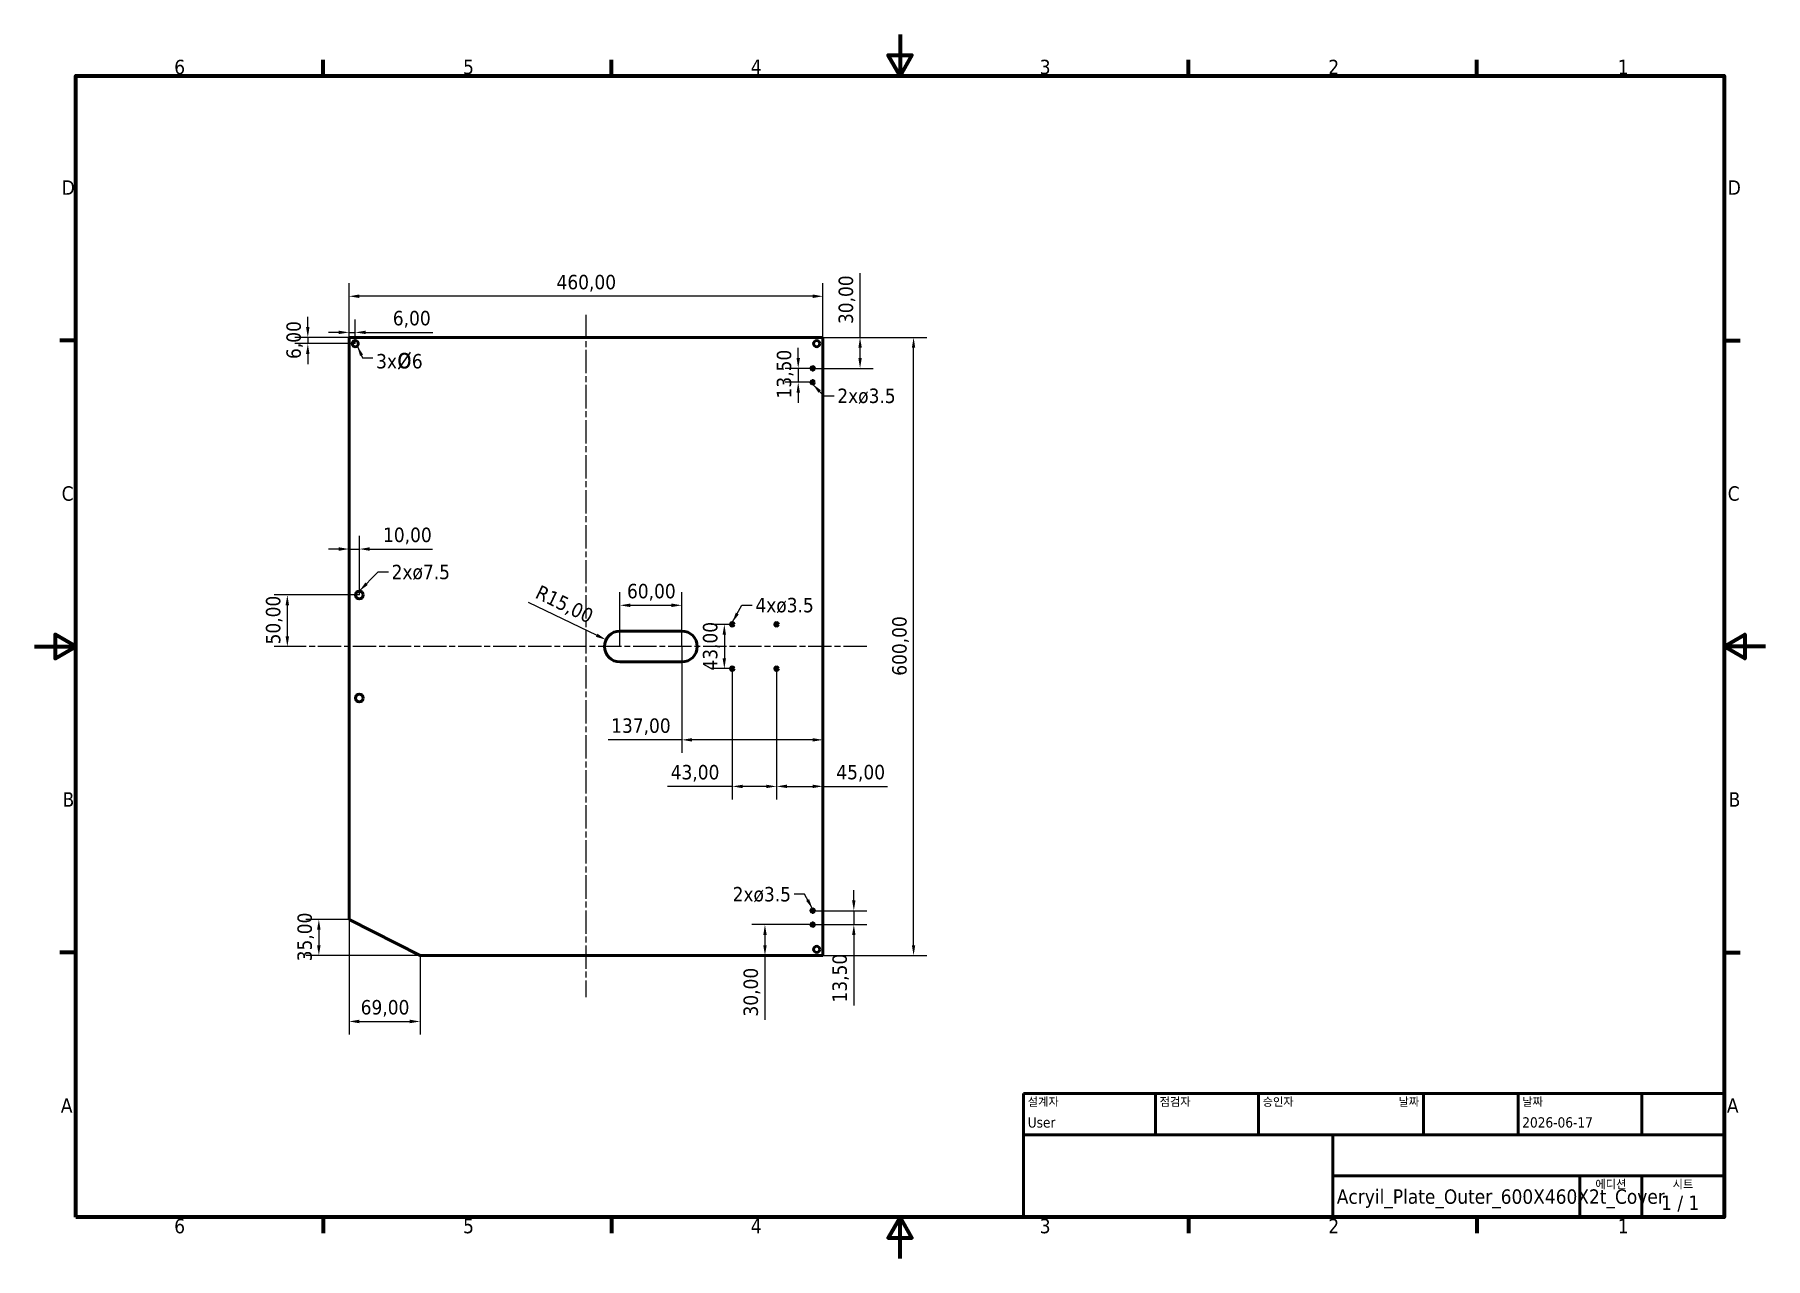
# Model space of a CAD drawing. Header units: millimetres. Extents: x 0 to 1680, y 0 to 1188.
import ezdxf
from ezdxf.enums import TextEntityAlignment as Align

# ---------------------------------------------------------------- set-up
doc = ezdxf.new("R2010")
doc.units = ezdxf.units.MM
doc.header["$LTSCALE"] = 4
doc.linetypes.add('CHAIN', pattern=[0.3543, 0.2362, -0.0295, 0.0591, -0.0295])
doc.linetypes.add('연속', pattern=[0])
for name, color, linetype, lineweight in [('경계(ISO)', 7, '연속', 70), ('기호(ISO)', 7, '연속', 25), ('외형선(ISO)', 7, '연속', 50), ('제목(ISO)', 7, '연속', 50), ('중심선(ISO)', 7, '연속', 25), ('치수(ISO)', 7, '연속', 25)]:
    doc.layers.add(name, color=color, linetype=linetype, lineweight=lineweight)
doc.styles.add('주 텍스트 (ISO)', font='tahoma.ttf')
doc.styles.add('텍스트 스타일39', font='tahoma.ttf')
doc.styles.add('텍스트 스타일41', font='tahoma.ttf')
doc.dimstyles.new('기본값 (ISO)', dxfattribs={"dimscale": 4, "dimtxt": 3.5, "dimasz": 2.5, "dimexe": 3.175, "dimexo": 0, "dimgap": 0.762, "dimtad": 1, "dimzin": 0, "dimtxsty": '주 텍스트 (ISO)', "dimcen": 0.09, "dimdle": 10, "dimclrd": 256, "dimclre": 256, "dimclrt": 256, "dimazin": 0, "dimtfac": 1.001486, "dimtmove": 0, "dimatfit": 3, "dimfxl": 0, "dimtolj": 1, "dimtzin": 0, "dimlwd": -1, "dimlwe": -1, "dimarcsym": 0})
doc.dimstyles.new('기본값 - 방법 1b (ISO)$7', dxfattribs={"dimscale": 4, "dimtxt": 3.5, "dimasz": 2.5, "dimexe": 3.175, "dimexo": 0, "dimgap": 0.762, "dimtad": 1, "dimtoh": 1, "dimtxsty": '주 텍스트 (ISO)', "dimcen": 0.09, "dimdle": 10, "dimclrd": 256, "dimclre": 256, "dimclrt": 256, "dimazin": 2, "dimtfac": 1, "dimtmove": 0, "dimatfit": 3, "dimfxl": 0, "dimtolj": 1, "dimlwd": -1, "dimlwe": -1, "dimarcsym": 0})

msp = doc.modelspace()

# ---------------------------------------------------------------- texts
at = {"layer": '기호(ISO)', "char_height": 14, "style": '주 텍스트 (ISO)'}
for s, insert, width, attachment_point in [('\\fTahoma|b0|i0;{\\H14.0000;3x}\\fTahoma|b0|i0;{\\H20.0000;ø}\\fTahoma|b0|i0;{\\H14.0000;6}', (331.458, 862.703), 45.4684, 7), ('\\fTahoma|b0|i0;4xø3.5', (699.655, 641.192), 57.32739, 1)]:
    msp.add_mtext(s, dxfattribs=dict(at, insert=insert, width=width, attachment_point=attachment_point))
at = {"layer": '기호(ISO)', "char_height": 14, "width": 57.32739, "line_spacing_factor": 1.714286, "style": '주 텍스트 (ISO)'}
for s, insert, attachment_point in [('\\fTahoma|b0|i0;2xø3.5\\P', (779.112, 844.388), 1), ('\\fTahoma|b0|i0;2xø7.5\\P', (346.513, 673.361), 1), ('\\fTahoma|b0|i0;2xø3.5\\P', (734.18, 360.557), 3)]:
    msp.add_mtext(s, dxfattribs=dict(at, insert=insert, attachment_point=attachment_point))

# ---------------------------------------------------------------- blocks, each defined once
blk = doc.blocks.new('경계 기본 경계')
at = {"layer": '경계(ISO)'}
for p, q in [((70, 287), (70, 290.9)), ((140, 287), (140, 290.9)), ((280, 287), (280, 290.9)), ((350, 287), (350, 290.9)), ((10, 222.75), (6.1, 222.75)), ((410, 222.75), (413.9, 222.75)), ((10, 74.25), (6.1, 74.25)), ((410, 74.25), (413.9, 74.25)), ((70, 10), (70, 6.1)), ((140, 10), (140, 6.1)), ((280, 10), (280, 6.1)), ((350, 10), (350, 6.1))]:
    blk.add_line(p, q, dxfattribs=at)
at = {"layer": '경계(ISO)', "flags": 128}
for points in [[(210, 297), (210, 287), (207.11, 292), (212.89, 292), (210, 287)], [(10, 10), (10, 287), (410, 287), (410, 10), (10, 10)], [(0, 148.5), (10, 148.5), (5, 151.39), (5, 145.61), (10, 148.5)], [(420, 148.5), (410, 148.5), (415, 151.39), (415, 145.61), (410, 148.5)], [(210, 0), (210, 10), (207.11, 5), (212.89, 5), (210, 10)]]:
    blk.add_lwpolyline(points, dxfattribs=at)
at = {"layer": '경계(ISO)', "char_height": 3.5, "attachment_point": 7, "style": '주 텍스트 (ISO)'}
for s, insert in [('6', (33.88, 287.33)), ('5', (103.98, 287.33)), ('4', (173.78, 287.4)), ('3', (243.91, 287.33)), ('2', (313.94, 287.4)), ('1', (384.21, 287.4)), ('D', (6.57, 258.13)), ('D', (410.87, 258.13)), ('C', (6.56, 183.81)), ('C', (410.86, 183.81)), ('B', (6.78, 109.63)), ('B', (411.08, 109.63)), ('A', (6.36, 35.38)), ('A', (410.66, 35.38)), ('6', (33.88, 6.03)), ('5', (103.98, 6.03)), ('4', (173.78, 6.1)), ('3', (243.91, 6.03)), ('2', (313.94, 6.1)), ('1', (384.21, 6.1))]:
    blk.add_mtext(s, dxfattribs=dict(at, insert=insert))
blk = doc.blocks.new('제목 블록 ISO')
at = {"layer": '제목(ISO)'}
for p, q in [((270.07, 130), (100.07, 130)), ((100.07, 130), (100.07, 100)), ((132.07, 120), (132.07, 130)), ((157.07, 120), (157.07, 130)), ((197.07, 120), (197.07, 130)), ((220.07, 120), (220.07, 130)), ((250.07, 120), (250.07, 130)), ((270.07, 100), (270.07, 130)), ((100.07, 120), (270.07, 120)), ((175.07, 120), (175.07, 100)), ((270.07, 110), (175.07, 110)), ((235.07, 100), (235.07, 110)), ((250.07, 100), (250.07, 110)), ((100.07, 100), (270.07, 100))]:
    blk.add_line(p, q, dxfattribs=at)
at = {"layer": '제목(ISO)', "style": '텍스트 스타일41'}
for s, p in [('설계자', (101.07, 129)), ('점검자', (133.07, 129)), ('승인자', (158.07, 129)), ('날짜', (221.07, 129))]:
    blk.add_text(s, height=2, dxfattribs=at).set_placement(p, align=Align.TOP_LEFT)
blk.add_text('날짜', height=2, dxfattribs=at).set_placement((196.07, 129), align=Align.TOP_RIGHT)
for s, p in [('에디션', (242.57, 109)), ('시트', (260.07, 109))]:
    blk.add_text(s, height=2, dxfattribs=at).set_placement(p, align=Align.TOP_CENTER)
at = {"layer": '제목(ISO)', "style": '주 텍스트 (ISO)'}
blk.add_text('1 / 1 ', height=3.5, dxfattribs=at).set_placement((260.07, 103.5), align=Align.MIDDLE_CENTER)
at = {"layer": '제목(ISO)', "style": '텍스트 스타일39'}
for tag, p in [('작성자', (101.07, 121)), ('점검자', (133.07, 121)), ('엔지니어링_승인자', (158.07, 121)), ('작성_날짜', (221.07, 121))]:
    blk.add_attdef(tag, text='', height=2.5, dxfattribs=at).set_placement(p, align=Align.BOTTOM_LEFT)
blk.add_attdef('엔지니어링_승인_날짜', text='', height=2.5, dxfattribs=at).set_placement((196.07, 121), align=Align.BOTTOM_RIGHT)
at = {"layer": '제목(ISO)', "style": '주 텍스트 (ISO)'}
for tag, p in [('제목', (222.57, 115)), ('회사', (137.41, 109.96)), ('리비전_번호', (242.57, 103.5))]:
    blk.add_attdef(tag, text='', height=3.5, dxfattribs=at).set_placement(p, align=Align.MIDDLE_CENTER)
blk.add_attdef('부품_번호', text='', height=3.5, dxfattribs=at).set_placement((176.07, 105), align=Align.MIDDLE_LEFT)
blk = doc.blocks.new('*D7')
at = {"layer": 'Defpoints', "color": 0, "transparency": 16777216}
for p in [(305.2, 934), (305.2, 894), (765.2, 894)]:
    blk.add_point(p, dxfattribs=at)
at = {"layer": '치수(ISO)', "transparency": 16777216}
for p, q in [((305.2, 894), (305.2, 946.7)), ((765.2, 894), (765.2, 946.7)), ((755.2, 934), (315.2, 934))]:
    blk.add_line(p, q, dxfattribs=at)
for points in [[(315.2, 935.7), (315.2, 932.3), (305.2, 934)], [(755.2, 935.7), (755.2, 932.3), (765.2, 934)]]:
    blk.add_solid(points, dxfattribs=at)
at = {"layer": '치수(ISO)', "transparency": 16777216, "insert": (506.6, 954.8), "char_height": 14, "attachment_point": 1, "style": '주 텍스트 (ISO)'}
blk.add_mtext('\\A1;460,00', dxfattribs=at)
blk = doc.blocks.new('*D8')
at = {"layer": 'Defpoints', "color": 0, "transparency": 16777216}
for p in [(765.2, 894), (853.2, 894), (765.2, 294)]:
    blk.add_point(p, dxfattribs=at)
at = {"layer": '치수(ISO)', "transparency": 16777216}
for p, q in [((765.2, 894), (865.9, 894)), ((853.2, 304), (853.2, 884)), ((765.2, 294), (865.9, 294))]:
    blk.add_line(p, q, dxfattribs=at)
for points in [[(851.5, 884), (854.8, 884), (853.2, 894)], [(851.5, 304), (854.8, 304), (853.2, 294)]]:
    blk.add_solid(points, dxfattribs=at)
at = {"layer": '치수(ISO)', "transparency": 16777216, "insert": (832.4, 565.6), "char_height": 14, "attachment_point": 1, "rotation": 90, "style": '주 텍스트 (ISO)'}
blk.add_mtext('\\A1;600,00', dxfattribs=at)
blk = doc.blocks.new('*D9')
at = {"layer": 'Defpoints', "color": 0, "transparency": 16777216}
for p in [(305.2, 329), (275.9, 294), (374.2, 294)]:
    blk.add_point(p, dxfattribs=at)
at = {"layer": '치수(ISO)', "transparency": 16777216}
for p, q in [((305.2, 329), (263.2, 329)), ((275.9, 319), (275.9, 304)), ((374.2, 294), (263.2, 294))]:
    blk.add_line(p, q, dxfattribs=at)
for points in [[(274.2, 319), (277.6, 319), (275.9, 329)], [(274.2, 304), (277.6, 304), (275.9, 294)]]:
    blk.add_solid(points, dxfattribs=at)
at = {"layer": '치수(ISO)', "transparency": 16777216, "insert": (255.1, 288.4), "char_height": 14, "attachment_point": 1, "rotation": 90, "style": '주 텍스트 (ISO)'}
blk.add_mtext('\\A1;\\fTahoma|b0|i0;35,00\\P', dxfattribs=at)
blk = doc.blocks.new('*D10')
at = {"layer": 'Defpoints', "color": 0, "transparency": 16777216}
for p in [(305.2, 329), (374.2, 294), (374.2, 230)]:
    blk.add_point(p, dxfattribs=at)
at = {"layer": '치수(ISO)', "transparency": 16777216}
for p, q in [((305.2, 329), (305.2, 217.3)), ((374.2, 294), (374.2, 217.3)), ((315.2, 230), (364.2, 230))]:
    blk.add_line(p, q, dxfattribs=at)
for points in [[(315.2, 231.7), (315.2, 228.3), (305.2, 230)], [(364.2, 231.7), (364.2, 228.3), (374.2, 230)]]:
    blk.add_solid(points, dxfattribs=at)
at = {"layer": '치수(ISO)', "transparency": 16777216, "insert": (316.5, 250.8), "char_height": 14, "attachment_point": 1, "style": '주 텍스트 (ISO)'}
blk.add_mtext('\\A1;69,00', dxfattribs=at)
blk = doc.blocks.new('*D11')
at = {"layer": 'Defpoints', "color": 0, "transparency": 16777216}
for p in [(677.2, 615.5), (669.5, 572.5), (677.2, 572.5)]:
    blk.add_point(p, dxfattribs=at)
at = {"layer": '치수(ISO)', "transparency": 16777216}
for p, q in [((677.2, 615.5), (656.8, 615.5)), ((669.5, 605.5), (669.5, 582.5)), ((677.2, 572.5), (656.8, 572.5))]:
    blk.add_line(p, q, dxfattribs=at)
for points in [[(667.8, 605.5), (671.1, 605.5), (669.5, 615.5)], [(667.8, 582.5), (671.1, 582.5), (669.5, 572.5)]]:
    blk.add_solid(points, dxfattribs=at)
at = {"layer": '치수(ISO)', "transparency": 16777216, "insert": (648.7, 570.6), "char_height": 14, "attachment_point": 1, "rotation": 90, "style": '주 텍스트 (ISO)'}
blk.add_mtext('\\A1;43,00', dxfattribs=at)
blk = doc.blocks.new('*D12')
at = {"layer": 'Defpoints', "color": 0, "transparency": 16777216}
for p in [(677.2, 572.5), (720.2, 572.5), (677.2, 458.2)]:
    blk.add_point(p, dxfattribs=at)
at = {"layer": '치수(ISO)', "transparency": 16777216}
for p, q in [((677.2, 572.5), (677.2, 445.5)), ((720.2, 572.5), (720.2, 445.5)), ((677.2, 458.2), (614.4, 458.2)), ((710.2, 458.2), (687.2, 458.2))]:
    blk.add_line(p, q, dxfattribs=at)
for points in [[(687.2, 459.8), (687.2, 456.5), (677.2, 458.2)], [(710.2, 459.8), (710.2, 456.5), (720.2, 458.2)]]:
    blk.add_solid(points, dxfattribs=at)
at = {"layer": '치수(ISO)', "transparency": 16777216, "insert": (617.4, 479), "char_height": 14, "attachment_point": 1, "style": '주 텍스트 (ISO)'}
blk.add_mtext('\\A1;43,00', dxfattribs=at)
blk = doc.blocks.new('*D13')
at = {"layer": 'Defpoints', "color": 0, "transparency": 16777216}
for p in [(628.2, 634), (568.2, 594), (628.2, 594)]:
    blk.add_point(p, dxfattribs=at)
at = {"layer": '치수(ISO)', "transparency": 16777216}
for p, q in [((568.2, 594), (568.2, 646.7)), ((628.2, 594), (628.2, 646.7)), ((578.2, 634), (618.2, 634))]:
    blk.add_line(p, q, dxfattribs=at)
for points in [[(578.2, 635.7), (578.2, 632.3), (568.2, 634)], [(618.2, 635.7), (618.2, 632.3), (628.2, 634)]]:
    blk.add_solid(points, dxfattribs=at)
at = {"layer": '치수(ISO)', "transparency": 16777216, "insert": (575, 654.8), "char_height": 14, "attachment_point": 1, "style": '주 텍스트 (ISO)'}
blk.add_mtext('\\A1;60,00', dxfattribs=at)
blk = doc.blocks.new('*D14')
at = {"layer": 'Defpoints', "color": 0, "transparency": 16777216}
for p in [(554.7, 600.5), (568.2, 594)]:
    blk.add_point(p, dxfattribs=at)
at = {"layer": '치수(ISO)', "transparency": 16777216}
blk.add_line((479.2, 636.9), (545.7, 604.9), dxfattribs=at)
blk.add_solid([(546.4, 606.4), (544.9, 603.4), (554.7, 600.5)], dxfattribs=at)
at = {"layer": '치수(ISO)', "transparency": 16777216, "insert": (491, 654.3), "char_height": 14, "attachment_point": 1, "rotation": 334.2621, "style": '주 텍스트 (ISO)'}
blk.add_mtext('\\A1;R15,00', dxfattribs=at)
blk = doc.blocks.new('*D15')
at = {"layer": 'Defpoints', "color": 0, "transparency": 16777216}
for p in [(305.2, 898.9), (305.2, 894), (311.2, 888)]:
    blk.add_point(p, dxfattribs=at)
at = {"layer": '치수(ISO)', "transparency": 16777216}
for p, q in [((305.2, 894), (305.2, 911.6)), ((311.2, 888), (311.2, 911.6)), ((295.2, 898.9), (285.2, 898.9)), ((305.2, 898.9), (311.2, 898.9)), ((321.2, 898.9), (386.5, 898.9))]:
    blk.add_line(p, q, dxfattribs=at)
for points in [[(295.2, 900.6), (295.2, 897.3), (305.2, 898.9)], [(321.2, 900.6), (321.2, 897.3), (311.2, 898.9)]]:
    blk.add_solid(points, dxfattribs=at)
at = {"layer": '치수(ISO)', "transparency": 16777216, "insert": (347.7, 919.8), "char_height": 14, "attachment_point": 1, "style": '주 텍스트 (ISO)'}
blk.add_mtext('\\A1;6,00', dxfattribs=at)
blk = doc.blocks.new('*D16')
at = {"layer": 'Defpoints', "color": 0, "transparency": 16777216}
for p in [(305.2, 894), (265.2, 888), (311.2, 888)]:
    blk.add_point(p, dxfattribs=at)
at = {"layer": '치수(ISO)', "transparency": 16777216}
for p, q in [((265.2, 904), (265.2, 914)), ((305.2, 894), (252.5, 894)), ((265.2, 894), (265.2, 888)), ((311.2, 888), (252.5, 888)), ((265.2, 878), (265.2, 868))]:
    blk.add_line(p, q, dxfattribs=at)
for points in [[(263.5, 904), (266.8, 904), (265.2, 894)], [(263.5, 878), (266.8, 878), (265.2, 888)]]:
    blk.add_solid(points, dxfattribs=at)
at = {"layer": '치수(ISO)', "transparency": 16777216, "insert": (244.4, 873.1), "char_height": 14, "attachment_point": 1, "rotation": 90, "style": '주 텍스트 (ISO)'}
blk.add_mtext('\\A1;6,00', dxfattribs=at)
blk = doc.blocks.new('*D17')
at = {"layer": 'Defpoints', "color": 0, "transparency": 16777216}
for p in [(720.2, 572.5), (765.2, 503.4), (720.2, 458.2)]:
    blk.add_point(p, dxfattribs=at)
at = {"layer": '치수(ISO)', "transparency": 16777216}
for p, q in [((720.2, 572.5), (720.2, 445.5)), ((730.2, 458.2), (755.2, 458.2)), ((765.2, 458.2), (828, 458.2))]:
    blk.add_line(p, q, dxfattribs=at)
for points in [[(730.2, 459.9), (730.2, 456.6), (720.2, 458.2)], [(755.2, 459.9), (755.2, 456.6), (765.2, 458.2)]]:
    blk.add_solid(points, dxfattribs=at)
at = {"layer": '치수(ISO)', "transparency": 16777216, "insert": (778.2, 479.1), "char_height": 14, "attachment_point": 1, "style": '주 텍스트 (ISO)'}
blk.add_mtext('\\A1;45,00', dxfattribs=at)
blk = doc.blocks.new('*D18')
at = {"layer": 'Defpoints', "color": 0, "transparency": 16777216}
for p in [(628.2, 594), (765.2, 503.4), (765.2, 503.4)]:
    blk.add_point(p, dxfattribs=at)
at = {"layer": '치수(ISO)', "transparency": 16777216}
for p, q in [((628.2, 594), (628.2, 490.7)), ((628.2, 503.4), (556.6, 503.4)), ((755.2, 503.4), (638.2, 503.4))]:
    blk.add_line(p, q, dxfattribs=at)
for points in [[(638.2, 505), (638.2, 501.7), (628.2, 503.4)], [(755.2, 505), (755.2, 501.7), (765.2, 503.4)]]:
    blk.add_solid(points, dxfattribs=at)
at = {"layer": '치수(ISO)', "transparency": 16777216, "insert": (559.6, 524.2), "char_height": 14, "attachment_point": 1, "style": '주 텍스트 (ISO)'}
blk.add_mtext('\\A1;137,00', dxfattribs=at)
blk = doc.blocks.new('*D19')
at = {"layer": 'Defpoints', "color": 0, "transparency": 16777216}
for p in [(315.2, 644), (245.3, 594), (252.8, 594)]:
    blk.add_point(p, dxfattribs=at)
at = {"layer": '치수(ISO)', "transparency": 16777216}
for p, q in [((315.2, 644), (232.6, 644)), ((245.3, 634), (245.3, 604)), ((252.8, 594), (232.6, 594))]:
    blk.add_line(p, q, dxfattribs=at)
for points in [[(243.6, 634), (247, 634), (245.3, 644)], [(243.6, 604), (247, 604), (245.3, 594)]]:
    blk.add_solid(points, dxfattribs=at)
at = {"layer": '치수(ISO)', "transparency": 16777216, "insert": (224.5, 596), "char_height": 14, "attachment_point": 1, "rotation": 90, "style": '주 텍스트 (ISO)'}
blk.add_mtext('\\A1;50,00', dxfattribs=at)
blk = doc.blocks.new('*D20')
at = {"layer": 'Defpoints', "color": 0, "transparency": 16777216}
for p in [(305.2, 679), (315.2, 688.6), (315.2, 644)]:
    blk.add_point(p, dxfattribs=at)
at = {"layer": '치수(ISO)', "transparency": 16777216}
for p, q in [((315.2, 644), (315.2, 701.3)), ((295.2, 688.6), (285.2, 688.6)), ((305.2, 688.6), (315.2, 688.6)), ((325.2, 688.6), (386.2, 688.6))]:
    blk.add_line(p, q, dxfattribs=at)
for points in [[(295.2, 690.3), (295.2, 686.9), (305.2, 688.6)], [(325.2, 690.3), (325.2, 686.9), (315.2, 688.6)]]:
    blk.add_solid(points, dxfattribs=at)
at = {"layer": '치수(ISO)', "transparency": 16777216, "insert": (338.2, 709.4), "char_height": 14, "attachment_point": 1, "style": '주 텍스트 (ISO)'}
blk.add_mtext('\\A1;10,00', dxfattribs=at)
blk = doc.blocks.new('*D21')
at = {"layer": 'Defpoints', "color": 0, "transparency": 16777216}
for p in [(755.2, 864), (741.2, 850.5), (755.2, 850.5)]:
    blk.add_point(p, dxfattribs=at)
at = {"layer": '치수(ISO)', "transparency": 16777216}
for p, q in [((741.2, 874), (741.2, 884)), ((755.2, 864), (728.5, 864)), ((741.2, 864), (741.2, 850.5)), ((755.2, 850.5), (728.5, 850.5)), ((741.2, 840.5), (741.2, 830.5))]:
    blk.add_line(p, q, dxfattribs=at)
for points in [[(739.6, 874), (742.9, 874), (741.2, 864)], [(739.6, 840.5), (742.9, 840.5), (741.2, 850.5)]]:
    blk.add_solid(points, dxfattribs=at)
at = {"layer": '치수(ISO)', "transparency": 16777216, "insert": (720.4, 834.8), "char_height": 14, "attachment_point": 1, "rotation": 90, "style": '주 텍스트 (ISO)'}
blk.add_mtext('\\A1;13,50', dxfattribs=at)
blk = doc.blocks.new('*D22')
at = {"layer": 'Defpoints', "color": 0, "transparency": 16777216}
for p in [(765.2, 894), (755.2, 864), (801.2, 864)]:
    blk.add_point(p, dxfattribs=at)
at = {"layer": '치수(ISO)', "transparency": 16777216}
for p, q in [((801.2, 894), (801.2, 956.3)), ((765.2, 894), (813.9, 894)), ((801.2, 874), (801.2, 884)), ((755.2, 864), (813.9, 864))]:
    blk.add_line(p, q, dxfattribs=at)
for points in [[(799.6, 884), (802.9, 884), (801.2, 894)], [(799.6, 874), (802.9, 874), (801.2, 864)]]:
    blk.add_solid(points, dxfattribs=at)
at = {"layer": '치수(ISO)', "transparency": 16777216, "insert": (780.4, 907), "char_height": 14, "attachment_point": 1, "rotation": 90, "style": '주 텍스트 (ISO)'}
blk.add_mtext('\\A1;30,00', dxfattribs=at)
blk = doc.blocks.new('*D23')
at = {"layer": 'Defpoints', "color": 0, "transparency": 16777216}
for p in [(755.2, 324), (708.9, 294), (741.3, 294)]:
    blk.add_point(p, dxfattribs=at)
at = {"layer": '치수(ISO)', "transparency": 16777216}
for p, q in [((755.2, 324), (696.2, 324)), ((708.9, 314), (708.9, 304)), ((708.9, 294), (708.9, 231.7))]:
    blk.add_line(p, q, dxfattribs=at)
for points in [[(707.3, 314), (710.6, 314), (708.9, 324)], [(707.3, 304), (710.6, 304), (708.9, 294)]]:
    blk.add_solid(points, dxfattribs=at)
at = {"layer": '치수(ISO)', "transparency": 16777216, "insert": (688.1, 234.8), "char_height": 14, "attachment_point": 1, "rotation": 90, "style": '주 텍스트 (ISO)'}
blk.add_mtext('\\A1;30,00', dxfattribs=at)
blk = doc.blocks.new('*D24')
at = {"layer": 'Defpoints', "color": 0, "transparency": 16777216}
for p in [(755.2, 337.5), (755.2, 324), (795.2, 324)]:
    blk.add_point(p, dxfattribs=at)
at = {"layer": '치수(ISO)', "transparency": 16777216}
for p, q in [((795.2, 347.5), (795.2, 357.5)), ((755.2, 337.5), (807.9, 337.5)), ((795.2, 337.5), (795.2, 324)), ((755.2, 324), (807.9, 324)), ((795.2, 314), (795.2, 245.4))]:
    blk.add_line(p, q, dxfattribs=at)
for points in [[(793.5, 347.5), (796.8, 347.5), (795.2, 337.5)], [(793.5, 314), (796.8, 314), (795.2, 324)]]:
    blk.add_solid(points, dxfattribs=at)
at = {"layer": '치수(ISO)', "transparency": 16777216, "insert": (774.4, 248.4), "char_height": 14, "attachment_point": 1, "rotation": 90, "style": '주 텍스트 (ISO)'}
blk.add_mtext('\\A1;13,50', dxfattribs=at)

# ---------------------------------------------------------------- dimensions: what is measured, and where the dimension line sits
at = {"layer": '치수(ISO)'}
for base, p1, p2, angle, override, picture, middle in [((305.174, 934), (765.174, 894), (305.174, 894), 180, {"dimgap": 0.762, "dimdec": 2, "dimtol": 0, "dimlim": 0, "dimtp": 0, "dimtm": 0, "dimtdec": 2, "dimtofl": 0, "dimatfit": 1}, '*D7', (535.174, 934)), ((801.249, 864), (765.174, 894), (755.174, 864), 90, {"dimgap": 0.762, "dimdec": 2, "dimtol": 0, "dimlim": 0, "dimtp": 0, "dimtm": 0, "dimtdec": 2, "dimtofl": 0, "dimatfit": 2}, '*D22', (801.249, 930.14)), ((265.174, 888), (305.174, 894), (311.174, 888), 90, {"dimgap": 0.762, "dimdec": 2, "dimtol": 0, "dimlim": 0, "dimtp": 0, "dimtm": 0, "dimtdec": 2, "dimtofl": 1, "dimatfit": 1}, '*D16', (265.174, 891)), ((305.174, 898.943), (311.174, 888), (305.174, 894), 180, {"dimgap": 0.762, "dimdec": 2, "dimtol": 0, "dimlim": 0, "dimtp": 0, "dimtm": 0, "dimtdec": 2, "dimtofl": 1, "dimatfit": 1}, '*D15', (365.599, 898.943)), ((853.174, 894), (765.174, 294), (765.174, 894), 90, {"dimgap": 0.762, "dimdec": 2, "dimtol": 0, "dimlim": 0, "dimtp": 0, "dimtm": 0, "dimtdec": 2, "dimtofl": 0, "dimatfit": 1}, '*D8', (853.174, 594)), ((741.245, 850.5), (755.174, 864), (755.174, 850.5), 90, {"dimgap": 0.762, "dimdec": 2, "dimtol": 0, "dimlim": 0, "dimtp": 0, "dimtm": 0, "dimtdec": 2, "dimtofl": 1, "dimatfit": 1}, '*D21', (741.245, 857.25)), ((315.174, 688.584), (305.174, 678.984), (315.174, 644), 180, {"dimgap": 0.762, "dimdec": 2, "dimse1": 1, "dimtol": 0, "dimlim": 0, "dimtp": 0, "dimtm": 0, "dimtdec": 2, "dimtofl": 1, "dimatfit": 1}, '*D20', (360.707, 688.584)), ((245.31, 594), (315.174, 644), (252.84, 594), 90, {"dimgap": 0.762, "dimdec": 2, "dimtol": 0, "dimlim": 0, "dimtp": 0, "dimtm": 0, "dimtdec": 2, "dimtofl": 0, "dimatfit": 1}, '*D19', (245.31, 619)), ((628.174, 634), (568.174, 594), (628.174, 594), 180, {"dimgap": 0.762, "dimdec": 2, "dimtol": 0, "dimlim": 0, "dimtp": 0, "dimtm": 0, "dimtdec": 2, "dimtofl": 0, "dimatfit": 1}, '*D13', (598.174, 634)), ((669.482, 572.5), (677.174, 615.5), (677.174, 572.5), 90, {"dimgap": 0.762, "dimdec": 2, "dimtol": 0, "dimlim": 0, "dimtp": 0, "dimtm": 0, "dimtdec": 2, "dimtofl": 0, "dimatfit": 1}, '*D11', (669.482, 594)), ((677.174, 458.152), (720.174, 572.5), (677.174, 572.5), 180, {"dimgap": 0.762, "dimdec": 2, "dimtol": 0, "dimlim": 0, "dimtp": 0, "dimtm": 0, "dimtdec": 2, "dimtofl": 0, "dimatfit": 2}, '*D12', (640.766, 458.152)), ((795.174, 324), (755.174, 337.5), (755.174, 324), 90, {"dimgap": 0.762, "dimdec": 2, "dimtol": 0, "dimlim": 0, "dimtp": 0, "dimtm": 0, "dimtdec": 2, "dimtofl": 1, "dimatfit": 1}, '*D24', (795.174, 270.906)), ((374.174, 230), (305.174, 329), (374.174, 294), 180, {"dimgap": 0.762, "dimdec": 2, "dimtol": 0, "dimlim": 0, "dimtp": 0, "dimtm": 0, "dimtdec": 2, "dimtofl": 0, "dimatfit": 1}, '*D10', (339.674, 230)), ((708.936, 294), (755.174, 324), (741.339, 294), 270, {"dimgap": 0.762, "dimdec": 2, "dimse2": 1, "dimtol": 0, "dimlim": 0, "dimtp": 0, "dimtm": 0, "dimtdec": 2, "dimtofl": 0, "dimatfit": 2}, '*D23', (708.936, 257.86))]:
    dim = msp.add_linear_dim(base=base, p1=p1, p2=p2, angle=angle, dimstyle='기본값 (ISO)', override=override, dxfattribs=at)
    dim.commit()
    dim.dimension.update_dxf_attribs({"geometry": picture, "text_midpoint": middle, "dimtype": 160})
dim = msp.add_radius_dim(center=(568.174, 594), mpoint=(554.662, 600.514), dimstyle='기본값 (ISO)', override={"dimgap": 0.762, "dimdec": 2, "dimlfac": 1, "dimcen": 0, "dimtol": 0, "dimlim": 0, "dimtp": 0, "dimtm": 0, "dimtdec": 2, "dimtofl": 0}, dxfattribs=at)
dim.commit()
dim.dimension.update_dxf_attribs({"geometry": '*D14', "text_midpoint": (513.126, 633.78)})
for base, p1, p2, override, picture, middle in [((765.174, 503.366), (628.174, 594), (765.174, 503.366), {"dimgap": 0.762, "dimdec": 2, "dimse2": 1, "dimtol": 0, "dimlim": 0, "dimtp": 0, "dimtm": 0, "dimtdec": 2, "dimtofl": 0, "dimatfit": 2}, '*D18', (587.384, 503.366)), ((720.174, 458.248), (765.174, 503.366), (720.174, 572.5), {"dimgap": 0.762, "dimdec": 2, "dimse1": 1, "dimtol": 0, "dimlim": 0, "dimtp": 0, "dimtm": 0, "dimtdec": 2, "dimtofl": 0, "dimatfit": 2}, '*D17', (801.582, 458.248))]:
    dim = msp.add_linear_dim(base=base, p1=p1, p2=p2, dimstyle='기본값 (ISO)', override=override, dxfattribs=at)
    dim.commit()
    dim.dimension.update_dxf_attribs({"geometry": picture, "text_midpoint": middle, "dimtype": 160})
dim = msp.add_linear_dim(base=(275.904, 294), p1=(305.174, 329), p2=(374.174, 294), angle=90, text='\\fTahoma|b0|i0;<>\\P', dimstyle='기본값 (ISO)', override={"dimgap": 0.762, "dimdec": 2, "dimtol": 0, "dimlim": 0, "dimtp": 0, "dimtm": 0, "dimtdec": 2, "dimtofl": 0, "dimatfit": 1, "dimtvp": -0.25}, dxfattribs=at)
dim.commit()
dim.dimension.update_dxf_attribs({"geometry": '*D9', "text_midpoint": (275.904, 311.5), "dimtype": 160})

# ---------------------------------------------------------------- linework, layer by layer
at = {"layer": '외형선(ISO)'}
for p, q in [((765.174, 894), (305.174, 894)), ((305.174, 894), (305.174, 329)), ((765.174, 294), (765.174, 894)), ((568.174, 609), (628.174, 609)), ((628.174, 579), (568.174, 579)), ((305.174, 329), (374.174, 294)), ((374.174, 294), (765.174, 294))]:
    msp.add_line(p, q, dxfattribs=at)
for centre, radius in [((311.174, 888), 3), ((759.174, 888), 3), ((755.174, 864), 1.75), ((755.174, 850.5), 1.75), ((315.174, 644), 3.75), ((677.174, 615.5), 1.75), ((720.174, 615.5), 1.75), ((677.174, 572.5), 1.75), ((720.174, 572.5), 1.75), ((315.174, 544), 3.75), ((755.174, 337.5), 1.75), ((755.174, 324), 1.75), ((759.174, 300), 3)]:
    msp.add_circle(centre, radius, dxfattribs=at)
for centre, start, end in [((568.174, 594), 90, 270), ((628.174, 594), 270, 90)]:
    msp.add_arc(centre, 15, start, end, dxfattribs=at)
at = {"layer": '중심선(ISO)', "linetype": 'CHAIN', "ltscale": 23.990969}
for p, q in [((535.174, 915.867), (535.174, 253.693)), ((807.665, 594), (252.84, 594))]:
    msp.add_line(p, q, dxfattribs=at)

# ---------------------------------------------------------------- block references
at = {"xscale": 4, "yscale": 4, "zscale": 4}
msp.add_blockref('경계 기본 경계', (0, 0), dxfattribs=at)
msp.add_blockref('제목 블록 ISO', (559.714, -360), dxfattribs=at).add_auto_attribs({'부품_번호': 'Acryil_Plate_Outer_600X460X2t_Cover', '작성자': 'User', '작성_날짜': '2026-06-17'})

msp.set_redraw_order([(e.dxf.handle, doc.entitydb.next_handle()) for e in msp.query("TEXT MTEXT ATTDEF DIMENSION ARC_DIMENSION")])  # texts and dimensions are drawn at this point

# ---------------------------------------------------------------- leaders
at = {"layer": '기호(ISO)', "annotation_type": 0, "has_hookline": 1}
for points, hookline_direction, text_width in [([(313.224, 885.81), (318.41, 874.369), (328.41, 874.369)], 0, 43.952), ([(755.174, 848.75), (766.064, 837.388), (776.064, 837.388)], 0, 55.323), ([(315.174, 647.75), (333.465, 666.361), (343.465, 666.361)], 0, 55.323), ([(677.174, 617.25), (686.607, 634.192), (696.607, 634.192)], 0, 55.972), ([(755.174, 339.25), (747.228, 353.557), (737.228, 353.557)], 1, 55.323)]:
    msp.add_leader(points, dimstyle='기본값 - 방법 1b (ISO)$7', override={"dimtad": 0}, dxfattribs=dict(at, hookline_direction=hookline_direction, text_width=text_width))

doc.saveas('drawing.dxf')
